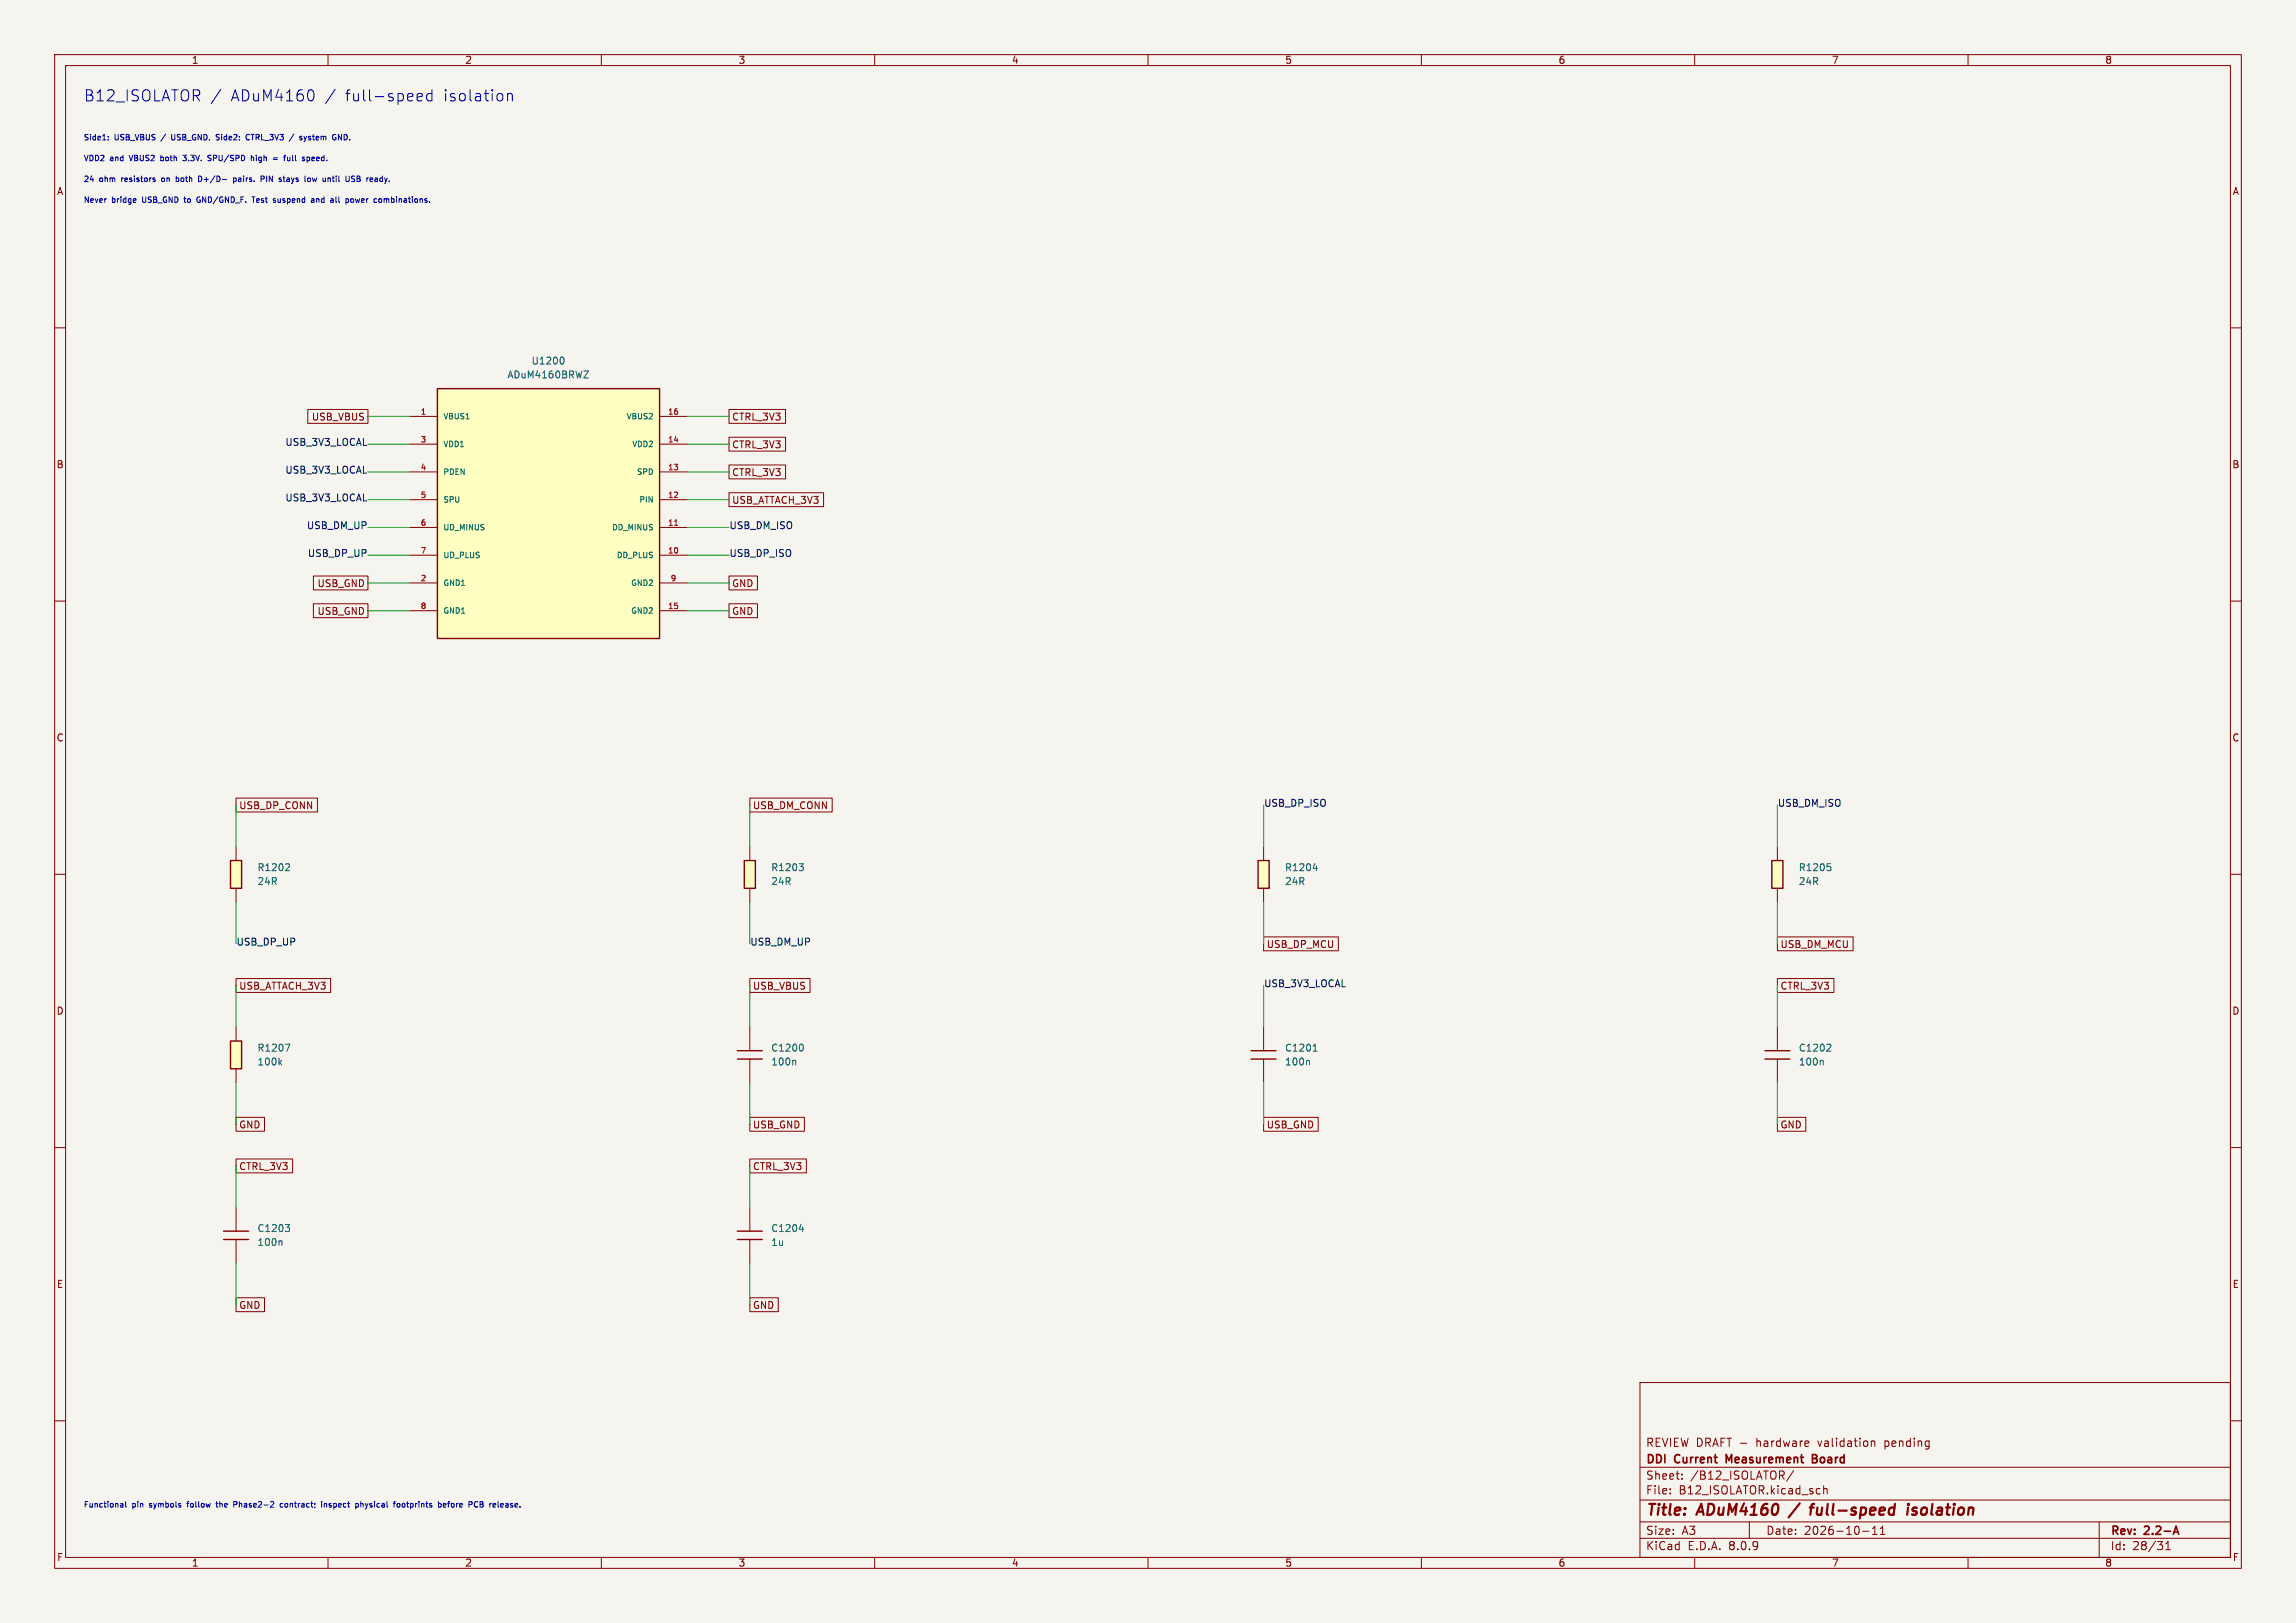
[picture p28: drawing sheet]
<svg xmlns="http://www.w3.org/2000/svg" width="420mm" height="297mm" viewBox="0 0 420 297" stroke-linecap="round" stroke-linejoin="round" font-family="sans-serif">
<defs><g id="words">
<g font-size="2.8" fill="#0000c2">
<text x="15.2" y="18.8">B12_ISOLATOR</text>
<text x="42.1" y="18.8">ADuM4160</text>
<text x="63.1" y="18.8">full-speed</text>
<text x="81.2" y="18.8">isolation</text>
</g>
<g font-size="2.8" fill="#840000">
<text x="301" y="277.9">Title:</text>
<text x="310.6" y="277.9">ADuM4160</text>
<text x="332.8" y="277.9">full-speed</text>
<text x="351.3" y="277.9">isolation</text>
</g>
<g font-size="2.1" fill="#840000">
<text x="301" y="268.2">DDI</text>
<text x="301" y="265">REVIEW DRAFT -</text>
<text x="306.4" y="268.2">Current</text>
<text x="316.4" y="268.2">Measurement</text>
<text x="321.4" y="265">hardware</text>
<text x="332.8" y="268.2">Board</text>
<text x="332.8" y="265">validation</text>
<text x="345.1" y="265">pending</text>
<text x="301" y="273.7">File:</text>
<text x="301" y="271">Sheet:</text>
<text x="307.1" y="273.7">B12_ISOLATOR.kicad_sch</text>
<text x="309.2" y="271">/B12_ISOLATOR/</text>
<text x="301" y="281.1">Size:</text>
<text x="307.6" y="281.1">A3</text>
<text x="323" y="281.1">Date:</text>
<text x="330" y="281.1">2026-10-11</text>
<text x="386" y="281.3">Rev:</text>
<text x="392.4" y="281.3">2.2-A</text>
<text x="301" y="283.9">KiCad</text>
<text x="308.7" y="283.9">E.D.A.</text>
<text x="316.3" y="283.9">8.0.9</text>
<text x="386" y="283.9">Id:</text>
<text x="390.1" y="283.9">28/31</text>
</g>
<g font-size="1.8" fill="#840000">
<text x="35" y="11.9">1</text>
<text x="85" y="11.9">2</text>
<text x="135" y="11.9">3</text>
<text x="185" y="11.9">4</text>
<text x="235" y="11.9">5</text>
<text x="285" y="11.9">6</text>
<text x="335" y="11.9">7</text>
<text x="385" y="11.9">8</text>
<text x="10.3" y="35.9">A</text>
<text x="408.3" y="35.9">A</text>
<text x="57" y="77.2">USB_VBUS</text>
<text x="133.8" y="77.2">CTRL_3V3</text>
<text x="133.8" y="82.2">CTRL_3V3</text>
<text x="10.3" y="85.9">B</text>
<text x="133.8" y="87.3">CTRL_3V3</text>
<text x="408.2" y="85.9">B</text>
<text x="133.8" y="92.4">USB_ATTACH_3V3</text>
<text x="58" y="107.6">USB_GND</text>
<text x="133.8" y="107.6">GND</text>
<text x="58" y="112.7">USB_GND</text>
<text x="133.8" y="112.7">GND</text>
<text x="10.3" y="135.9">C</text>
<text x="408.2" y="135.9">C</text>
<text x="43.7" y="148.3">USB_DP_CONN</text>
<text x="137.6" y="148.3">USB_DM_CONN</text>
<text x="231.6" y="173.7">USB_DP_MCU</text>
<text x="325.6" y="173.7">USB_DM_MCU</text>
<text x="10.3" y="185.9">D</text>
<text x="43.7" y="181.3">USB_ATTACH_3V3</text>
<text x="137.6" y="181.3">USB_VBUS</text>
<text x="325.6" y="181.3">CTRL_3V3</text>
<text x="408.2" y="185.9">D</text>
<text x="43.7" y="206.7">GND</text>
<text x="137.6" y="206.7">USB_GND</text>
<text x="231.6" y="206.7">USB_GND</text>
<text x="325.6" y="206.7">GND</text>
<text x="43.7" y="214.3">CTRL_3V3</text>
<text x="137.6" y="214.3">CTRL_3V3</text>
<text x="10.3" y="235.9">E</text>
<text x="43.7" y="239.7">GND</text>
<text x="137.6" y="239.7">GND</text>
<text x="408.3" y="235.9">E</text>
<text x="10.3" y="285.9">F</text>
<text x="35" y="286.9">1</text>
<text x="85" y="286.9">2</text>
<text x="135" y="286.9">3</text>
<text x="185" y="286.9">4</text>
<text x="235" y="286.9">5</text>
<text x="285" y="286.9">6</text>
<text x="335" y="286.9">7</text>
<text x="385" y="286.9">8</text>
<text x="408.3" y="285.9">F</text>
</g>
<g font-size="1.8" fill="#006464">
<text x="92.7" y="69.4">ADuM4160BRWZ</text>
<text x="97.1" y="66.9">U1200</text>
<text x="47" y="159.6">R1202</text>
<text x="141" y="159.6">R1203</text>
<text x="235" y="159.6">R1204</text>
<text x="328.9" y="159.6">R1205</text>
<text x="47" y="162.2">24R</text>
<text x="141" y="162.2">24R</text>
<text x="235" y="162.2">24R</text>
<text x="328.9" y="162.2">24R</text>
<text x="47" y="192.6">R1207</text>
<text x="47" y="195.2">100k</text>
<text x="141" y="195.2">100n</text>
<text x="141" y="192.6">C1200</text>
<text x="235" y="195.2">100n</text>
<text x="235" y="192.6">C1201</text>
<text x="328.9" y="195.2">100n</text>
<text x="328.9" y="192.6">C1202</text>
<text x="47" y="225.7">C1203</text>
<text x="141" y="225.7">C1204</text>
<text x="47" y="228.2">100n</text>
<text x="141" y="228.2">1u</text>
</g>
<g font-size="1.8" fill="#0f0f0f">
<text x="52.1" y="81.8">USB_3V3_LOCAL</text>
<text x="52.1" y="86.9">USB_3V3_LOCAL</text>
<text x="52.1" y="92">USB_3V3_LOCAL</text>
<text x="56" y="97">USB_DM_UP</text>
<text x="133.3" y="97">USB_DM_ISO</text>
<text x="56.2" y="102.1">USB_DP_UP</text>
<text x="133.3" y="102.1">USB_DP_ISO</text>
<text x="231.1" y="147.8">USB_DP_ISO</text>
<text x="325.1" y="147.8">USB_DM_ISO</text>
<text x="43.2" y="173.2">USB_DP_UP</text>
<text x="137.2" y="173.2">USB_DM_UP</text>
<text x="231.1" y="180.9">USB_3V3_LOCAL</text>
</g>
<g font-size="1.4" fill="#0000c2">
<text x="15.2" y="25.9">Side1:</text>
<text x="15.2" y="29.7">VDD2</text>
<text x="20.1" y="29.7">and</text>
<text x="21" y="25.9">USB_VBUS</text>
<text x="23.9" y="29.7">VBUS2</text>
<text x="29.7" y="25.9">/</text>
<text x="29.8" y="29.7">both</text>
<text x="31.8" y="25.9">USB_GND.</text>
<text x="34.2" y="29.7">3.3V.</text>
<text x="39" y="29.7">SPU/SPD</text>
<text x="40.3" y="25.9">Side2:</text>
<text x="46" y="25.9">CTRL_3V3</text>
<text x="47.1" y="29.7">high</text>
<text x="51.4" y="29.7">=</text>
<text x="53.7" y="29.7">full</text>
<text x="54.2" y="25.9">/</text>
<text x="56.3" y="25.9">system</text>
<text x="57.3" y="29.7">speed.</text>
<text x="62.6" y="25.9">GND.</text>
<text x="15.2" y="33.5">24</text>
<text x="18.2" y="33.5">ohm</text>
<text x="22.4" y="33.5">resistors</text>
<text x="30" y="33.5">on</text>
<text x="32.9" y="33.5">both</text>
<text x="37.3" y="33.5">D+/D-</text>
<text x="43.9" y="33.5">pairs.</text>
<text x="49.2" y="33.5">PIN</text>
<text x="52.8" y="33.5">stays</text>
<text x="57.7" y="33.5">low</text>
<text x="61.3" y="33.5">until</text>
<text x="65.7" y="33.5">USB</text>
<text x="69.8" y="33.5">ready.</text>
<text x="15.2" y="37.3">Never</text>
<text x="20.5" y="37.3">bridge</text>
<text x="26.2" y="37.3">USB_GND</text>
<text x="34.2" y="37.3">to</text>
<text x="36.7" y="37.3">GND/GND_F.</text>
<text x="47.1" y="37.3">Test</text>
<text x="51.2" y="37.3">suspend</text>
<text x="58.4" y="37.3">and</text>
<text x="62.2" y="37.3">all</text>
<text x="65.2" y="37.3">power</text>
<text x="70.7" y="37.3">combinations.</text>
<text x="15.2" y="276.1">Functional</text>
<text x="24.2" y="276.1">pin</text>
<text x="27.6" y="276.1">symbols</text>
<text x="34.7" y="276.1">follow</text>
<text x="40.3" y="276.1">the</text>
<text x="43.7" y="276.1">Phase2-2</text>
<text x="52.5" y="276.1">contract;</text>
<text x="60.3" y="276.1">inspect</text>
<text x="66.8" y="276.1">physical</text>
<text x="74" y="276.1">footprints</text>
<text x="82.4" y="276.1">before</text>
<text x="88.2" y="276.1">PCB</text>
<text x="92.3" y="276.1">release.</text>
</g>
<g font-size="1.4" fill="#a90000">
<text x="76.9" y="75.9">1</text>
<text x="122.1" y="75.9">16</text>
<text x="76.9" y="81">3</text>
<text x="122.1" y="81">14</text>
<text x="76.9" y="86.1">4</text>
<text x="122.1" y="86.1">13</text>
<text x="76.9" y="91.2">5</text>
<text x="122.1" y="91.2">12</text>
<text x="76.9" y="96.3">6</text>
<text x="76.9" y="101.3">7</text>
<text x="122.1" y="101.3">10</text>
<text x="122.1" y="96.3">11</text>
<text x="76.9" y="106.4">2</text>
<text x="122.6" y="106.4">9</text>
<text x="76.9" y="111.5">8</text>
<text x="122.1" y="111.5">15</text>
</g>
<g font-size="1.4" fill="#006464">
<text x="81" y="76.9">VBUS1</text>
<text x="114.5" y="76.9">VBUS2</text>
<text x="81" y="82">VDD1</text>
<text x="115.5" y="82">VDD2</text>
<text x="81" y="87.1">PDEN</text>
<text x="116.4" y="87.1">SPD</text>
<text x="81" y="92.2">SPU</text>
<text x="116.8" y="92.2">PIN</text>
<text x="81" y="97.3">UD_MINUS</text>
<text x="111.8" y="97.3">DD_MINUS</text>
<text x="81" y="107.4">GND1</text>
<text x="81" y="102.3">UD_PLUS</text>
<text x="112.7" y="102.3">DD_PLUS</text>
<text x="115.3" y="107.4">GND2</text>
<text x="81" y="112.5">GND1</text>
<text x="115.3" y="112.5">GND2</text>
</g>
</g></defs>
<path d="M0 0h420v297h-420z" fill="#f5f4ef" stroke="#f5f4ef" stroke-width=".18"/>
<g fill="none" stroke="#840000" stroke-width=".18">
<path d="M10 10h400v277h-400zM12 12h396v273h-396zM60 10v2M110 10v2M160 10v2M210 10v2M260 10v2M310 10v2M360 10v2M10 60h2M408 60h2M10 110h2"/>
<path d="M408 110h2M10 160h2M408 160h2M10 210h2M408 210h2M137.2 221v4.3M137.2 226.8v4.3M300 253h108v32h-108zM10 260h2M300 278.5h108M300 274.5h108M300 268.5h108"/>
<path d="M305.5 273.2v.2M305.5 272.5v.1M307.7 270.5v.2M307.7 269.8v.1M320 278.5v3M328.1 269.1l-1.3 1.9M330.7 263.7l.2 .3-.7 .2M330.8 264.6l-.1 .1M333.6 271.9v1.5M333.6 272.5l.2-.1 .4 .1v.9M342.3 263.8l.2-.1 .4 .1v.9M342.3 263.7v1"/>
<path d="M342.5 279.7l.4-.4v1.5M343.9 279.7l.5-.4v1.5M384 278.5v6.5M408 260h2M60 285v2M110 285v2M160 285v2M210 285v2M260 285v2M300 281.5h108M310 285v2M340.7 280.2h1.2"/>
<path d="M342.5 280.8h.9M343.9 280.8h.9M360 285v2M396.2 283.6h.8M396.2 282.5l.4-.4v1.5"/>
</g>
<path d="M316.3 267.3l-.5-1.1v1.5M331.5 266.9h.5M332 266.9l.3 .1M332.3 266.3l-.3-.1h-.5v1.5l.8-.1M332.3 266.8l-.3 .1M398 279.3l.5 1.5M397.7 280.4h.7" fill="none" stroke="#840000" stroke-width=".3"/>
<path d="M329.2 275.1l-2 2.6M331 275.9h.8M331.9 275.2l-.4 .1-.1 .2-.3 1.7M349 275.9l-.1 1.3M349.1 275.2v.2M349.1 275.2l-.1 .1 .1 .1M349.1 275.2l.1 .1-.1 .1M350.6 276.9l-.3 .3-.6-.1M350.6 276a.49 .49 0 0 0-.8 .3l.3 .2 .4 .1" fill="none" stroke="#840000" stroke-width=".4"/>
<path d="M134.9 226.8h4.5M134.9 225.3h4.5" fill="none" stroke="#840000" stroke-width=".25"/>
<path d="M146.2 224.9h.8M146.8 224.5v.9" fill="none" stroke="#006464" stroke-width=".18"/>
<path d="M230.1 157.5h2.1v5.1h-2.1z" fill="#ffffc2"/>
<path d="M230.1 157.5h2.1v5.1h-2.1zM134.9 193.8h4.5M134.9 192.3h4.5" fill="none" stroke="#840000" stroke-width=".25"/>
<path d="M231.1 154.9v2.6M231.1 162.6v2.5M137.2 188v4.3M137.2 193.8v4.3" fill="none" stroke="#840000" stroke-width=".18"/>
<path d="M240.2 158.9h.8M240.8 158.5v.8M145.4 194l.2 .2v.7M146.6 191.1a.79 .79 0 0 1 0 1.2" fill="none" stroke="#006464" stroke-width=".18"/>
<path d="M80 71.1h40.6v45.7h-40.6z" fill="#ffffc2"/>
<path d="M80 71.1h40.6v45.7h-40.6z" fill="none" stroke="#840000" stroke-width=".25"/>
<g fill="none" stroke="#840000" stroke-width=".18">
<path d="M74.9 76.2h5.1M120.6 76.2h5.1M74.9 96.5h5.1M74.9 91.4h5.1M74.9 86.4h5.1M74.9 81.3h5.1M120.6 96.5h5.1M120.6 91.4h5.1M120.6 86.4h5.1M120.6 81.3h5.1M74.9 101.6h5.1M74.9 111.8h5.1"/>
<path d="M74.9 106.7h5.1M120.6 101.6h5.1M120.6 111.8h5.1M120.6 106.7h5.1"/>
</g>
<path d="M123.4 96.1h.6" fill="none" stroke="#a90000" stroke-width=".18"/>
<path d="M102.9 65.3a.79 .79 0 0 1 0 1.3M106.8 67.9h.8l-.8 1.3h.8" fill="none" stroke="#006464" stroke-width=".18"/>
<path d="M324.1 157.5h2v5.1h-2z" fill="#ffffc2"/>
<path d="M324.1 157.5h2v5.1h-2zM228.9 193.8h4.5M228.9 192.3h4.5" fill="none" stroke="#840000" stroke-width=".25"/>
<path d="M325.1 154.9v2.6M325.1 162.6v2.5M231.1 188v4.3M231.1 193.8v4.3" fill="none" stroke="#840000" stroke-width=".18"/>
<path d="M334.2 158.1h.6M334.7 158.5l.2 .3v.3l-.2 .2M239.4 194l.1 .2v.7M240.2 192.3h.7M240.3 191.4l.3-.3v1.2" fill="none" stroke="#006464" stroke-width=".18"/>
<path d="M136.1 157.5h2.1v5.1h-2.1z" fill="#ffffc2"/>
<path d="M136.1 157.5h2.1v5.1h-2.1z" fill="none" stroke="#840000" stroke-width=".25"/>
<path d="M137.2 154.9v2.6M137.2 162.6v2.5" fill="none" stroke="#840000" stroke-width=".18"/>
<path d="M146.2 158.1h.7l-.4 .4M146.7 158.5l.2 .3v.3l-.2 .2" fill="none" stroke="#006464" stroke-width=".18"/>
<path d="M42.2 190.5h2v5.1h-2z" fill="#ffffc2"/>
<path d="M42.2 190.5h2v5.1h-2zM322.8 193.8h4.6M322.8 192.3h4.6M40.9 226.8h4.6M40.9 225.3h4.6" fill="none" stroke="#840000" stroke-width=".25"/>
<path d="M43.2 188v2.5M43.2 195.6v2.5M325.1 188v4.3M325.1 193.8v4.3M43.2 221v4.3M43.2 226.8v4.3" fill="none" stroke="#840000" stroke-width=".18"/>
<path d="M51.2 194.4l.3 .5M51.5 194l-.5 .5M52.2 191.1h.8l-.5 1.2M333.3 194l.2 .2v.7M334.7 191.1l.2 .2-.1 .3-.7 .7h.8M51.4 227.1l.2 .1v.7M52.2 224.1h.8l-.5 .5M52.7 224.6l.3 .2v.3l-.3 .3" fill="none" stroke="#006464" stroke-width=".18"/>
<path d="M42.2 157.5h2v5.1h-2z" fill="#ffffc2"/>
<path d="M42.2 157.5h2v5.1h-2z" fill="none" stroke="#840000" stroke-width=".25"/>
<g fill="none" stroke="#840000" stroke-width=".18">
<path d="M56.3 74.9h11v2.6h-11zM133.3 74.9h10.4v2.6h-10.4zM133.3 85.1h10.4v2.5h-10.4zM133.3 90.2h17.3v2.5h-17.3zM133.3 80h10.4v2.6h-10.4zM57.3 105.4h10v2.6h-10zM57.3 110.5h10v2.5h-10zM133.3 105.4h5.3v2.6h-5.3zM133.3 110.5h5.3v2.5h-5.3zM43.2 146h14.9v2.6h-14.9zM43.2 154.9v2.6M137.2 146h15v2.6h-15z"/>
<path d="M43.2 179.1h17.3v2.5h-17.3zM43.2 162.6v2.5M137.2 179.1h11v2.5h-11zM231.1 171.4h13.7v2.6h-13.7zM325.1 171.4h13.9v2.6h-13.9zM325.1 179.1h10.4v2.5h-10.4zM43.2 212.1h10.3v2.5h-10.3zM43.2 204.5h5.2v2.5h-5.2zM137.2 204.5h9.9v2.5h-9.9zM137.2 212.1h10.3v2.5h-10.3zM231.1 204.5h10v2.5h-10zM325.1 204.5h5.2v2.5h-5.2z"/>
<path d="M43.2 237.5h5.2v2.5h-5.2zM137.2 237.5h5.2v2.5h-5.2z"/>
</g>
<path d="M52.7 158.1l.3 .2-.1 .3-.7 .7h.8" fill="none" stroke="#006464" stroke-width=".18"/>
<g fill="none" stroke="#0000c2" stroke-width=".18">
<path d="M40.4 16.3l-1.7 2.6M57.1 16.5a1.52 1.52 0 0 1 0 1.9M61.3 16.3l-1.7 2.6M76.3 17.8l1-.2-.1-.4-.6-.1-.3 .3 .1 1 .2 .1 .6-.1M79 17.2l-.6-.1-.4 .4v.6l.2 .3 .2 .1 .6-.1M79 16.4v2.1M92.8 17.3a.5 .5 0 0 1 .9 .1v1.1M92.8 17.1v1.4M19.8 25.5v.1M19.8 25v.1M24.8 36.4l.1 .2-.5 .1M28.1 32.9h.3v.2l-.3 .1"/>
<path d="M28.1 32.6h.3M29.4 28.4v1M29.4 29.4h.1M29.5 28.7l-.1 .1M29.6 32.7v.4M31.4 24.6l.1 .9M32.2 33.2h.3M32.2 32.2v1M32.5 32.6h-.3M33.4 28.4h.7l-.4 .4h.2M33.4 29.3l.5 .1M33.6 36.4h.4"/>
<path d="M36.3 36a.55 .55 0 0 0-.3 .5 .55 .55 0 0 0 .3 .5M36.9 32.7l-.2-.4-.4-.1v1h.4l.2-.4M38.6 28.5l-.4-.1-.2 .2 .1 .2 .5 .3M38.6 29.2l-.2 .2h-.4M39.5 25.6h.4M40 24.6h-.3l-.2 .2 .1 .2 .3 .1M40.7 32.8h.8M42.7 32.6h.3l.2 .1-.1 .5h-.4M42.7 32.6v1M45.6 24.6a.47 .47 0 0 0-.6 .5 .47 .47 0 0 0 .6 .5M46 28.4v1M46 28.8h.4v.6"/>
<path d="M46.1 36h.5M46.4 36v1M47.8 32.7h.4l.1-.4-.5-.1v1M48.8 32.2v1M50 28.9h.8M50 29.2h.8M50.3 36.7l.1 .1-.1 .2M50.3 36.4h.1M51.8 32.6h.4M51.9 33.1l.3 .1M52.3 28.4l-.3 .2v.8M53 29.3l-.4 .1"/>
<path d="M53 28.7v.7M53.8 24.5l-.9 1.4M55.1 25.3l.2 .1-.2 .2M55.1 24.9l.1 .1M55.6 24.9l.2 .7M55.8 25.6l-.2 .4M56.1 24.9l-.3 .7M56.2 28.8l.3-.1 .2 .2-.1 .5h-.4M56.2 28.7v1.1M56.5 32.6l.3 .1v.4l-.3 .1M56.9 36.9l.2 .1h.3M57 36.4h.4v.6"/>
<path d="M57.1 32.6l.2 .6M57.4 36.6l-.5 .2M57.9 36.4v.6M58.1 36.4l-.2 .1M60.3 32.6l.1 .1v.5M60.8 32.6h.4M61.2 24.6h.2M61.3 25.2h.1v.3l-.2 .1M61.4 36v.9l.2 .1M61.9 25.6v-1l.6 1M64.3 36.4h.2l.2 .2v.2l-.2 .2-.3-.2zM64.9 32.3l-.4-.1-.2 .2 .1 .3 .4 .1v.3l-.5 .1"/>
<path d="M65.3 32.7h.4M65.7 32.2h-.4v1h.4M69.5 36.4l.3 .2v.3l-.3 .1M22.2 275.1l.3 .2v.5M22.5 275.8h-.3M22.5 275.4h-.3M23 274.8v.9l.1 .1M34.2 275.1h.3M39.5 275.1h.4M39.6 274.8v.9l.3 .1M43.4 275l-.2-.2h-.4v1M43.4 275.1l-.2 .2h-.4"/>
<path d="M51.7 275.2l-.3-.1-.2 .2 .1 .5h.4M58.8 274.8v.1M58.8 275.1v.7M59.3 275.2h.4l.1 .6M59.3 275.1v.7M65.2 275.1l.4 .2-.1 .4-.3 .1M66 274.8v1M66.4 275.2h-.4M71.9 275.1h.4M72.2 274.8h.1M72.7 275.2l.3-.1 .2 .2v.3l-.2 .2-.4-.2zM73.6 275.2v.5"/>
<path d="M80.2 275.2l.3-.1 .2 .2-.1 .5h-.4M81.1 275.5l.5-.1-.1-.2-.3-.1-.1 .2v.5h.4M81.9 275.1h.4M86.8 275.7l.3 .1 .3-.1M87.4 274.9l-.3-.1-.3 .1M87.8 275.3h.4M88.2 274.8h-.4v1h.4M91.9 275.1l-.3 .2v.5h.3M92.1 275.4l-.5 .1"/>
</g>
<g fill="none" stroke="#009600" stroke-width=".18">
<path d="M67.3 76.2h7.6M125.7 76.2h7.6M67.3 91.4h7.6M67.3 86.4h7.6M67.3 96.5h7.6M67.3 81.3h7.6M125.7 91.4h7.6M125.7 86.4h7.6M125.7 96.5h7.6M125.7 81.3h7.6M67.3 106.7h7.6M67.3 111.8h7.6"/>
<path d="M67.3 101.6h7.6M125.7 106.7h7.6M125.7 111.8h7.6M125.7 101.6h7.6M43.2 147.3v7.6M137.2 147.3v7.6M231.1 147.3v7.6M325.1 147.3v7.6M43.2 165.1v7.6M137.2 165.1v7.6M231.1 165.1v7.6M325.1 165.1v7.6"/>
<path d="M43.2 180.3v7.7M43.2 198.1v7.6M137.2 180.3v7.7M137.2 198.1v7.6M231.1 180.3v7.7M231.1 198.1v7.6M325.1 180.3v7.7M325.1 198.1v7.6M43.2 213.4v7.6M137.2 213.4v7.6M43.2 231.1v7.7M137.2 231.1v7.7"/>
</g>
<use href="#words"/>
</svg>
